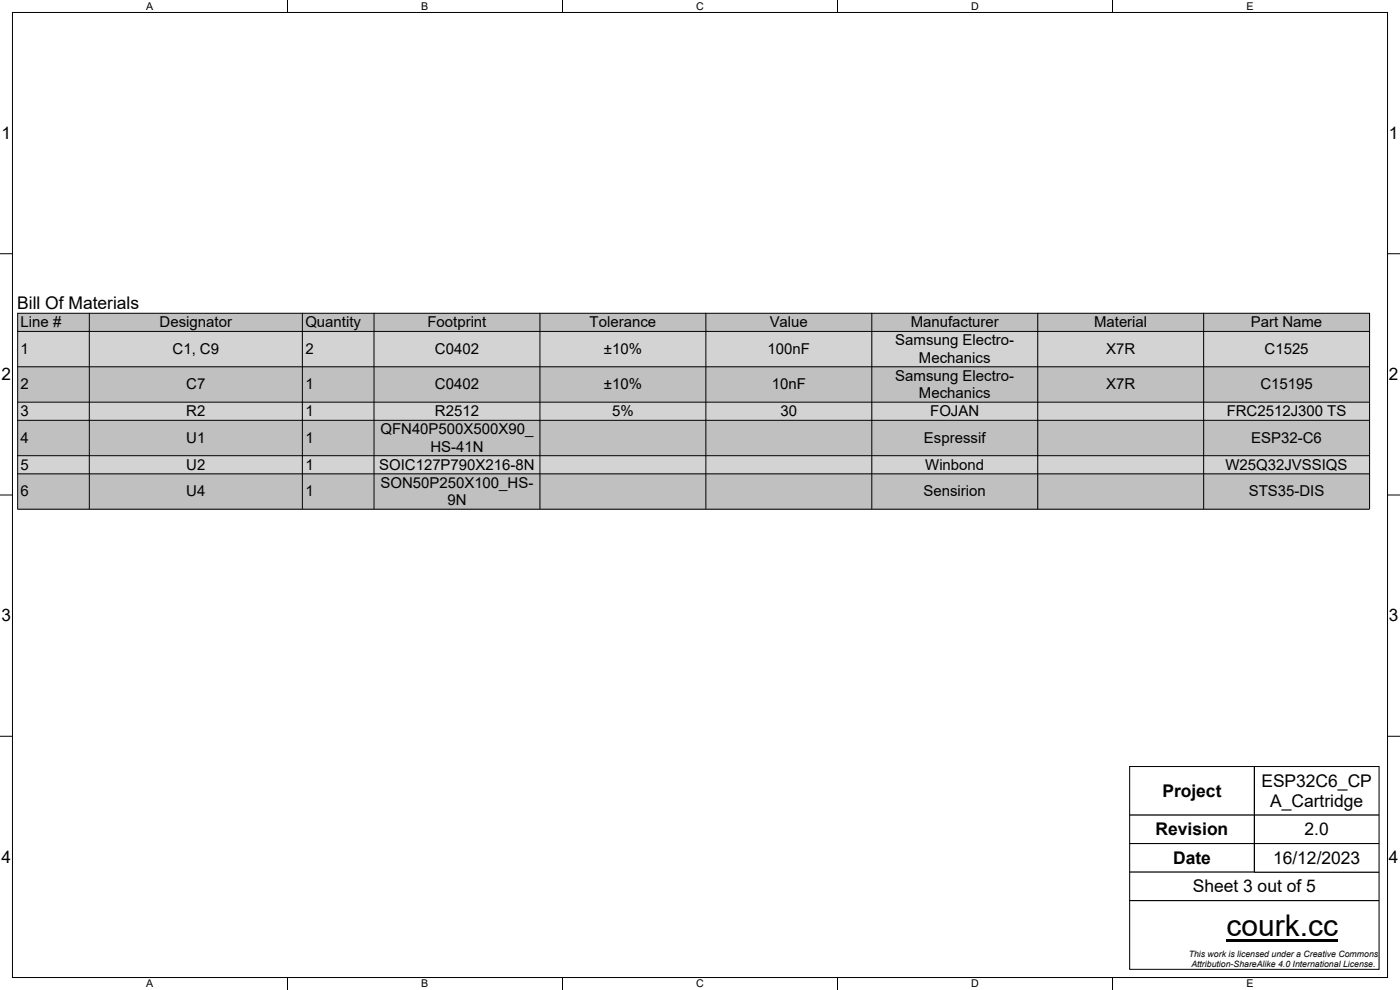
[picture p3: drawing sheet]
<svg xmlns="http://www.w3.org/2000/svg" width="297mm" height="210mm" viewBox="0 0 297 210" stroke-linecap="round" stroke-linejoin="round" font-family="sans-serif">
<defs><g id="words">
<text font-size="6.3" x="260.2" y="198.5">courk.cc</text>
<g font-size="3.7">
<text x="3.6" y="65.4">Bill Of Materials</text>
<text x="267.6" y="166.8">ESP32C6_CP</text>
<text x="246.6" y="169">Project</text>
<text x="269.5" y="171.1">A_Cartridge</text>
<text x="245.2" y="177.2">Revision</text>
<text x="276.8" y="177.2">2.0</text>
<text x="248.9" y="183.2">Date</text>
<text x="270.1" y="183.2">16/12/2023</text>
<text x="253" y="189.2">Sheet 3 out of 5</text>
</g>
<g font-size="3.6">
<text x=".3" y="29.4">1</text>
<text x="294.7" y="29.4">1</text>
<text x=".3" y="80.6">2</text>
<text x="294.7" y="80.6">2</text>
<text x=".3" y="131.8">3</text>
<text x="294.7" y="131.8">3</text>
<text x=".3" y="183">4</text>
<text x="294.7" y="183">4</text>
</g>
<g font-size="3.2">
<text x="4.4" y="69.4">Line #</text>
<text x="33.9" y="69.4">Designator</text>
<text x="64.8" y="69.4">Quantity</text>
<text x="90.7" y="69.4">Footprint</text>
<text x="125.1" y="69.4">Tolerance</text>
<text x="163.3" y="69.4">Value</text>
<text x="193.2" y="69.4">Manufacturer</text>
<text x="232.1" y="69.4">Material</text>
<text x="265.4" y="69.4">Part Name</text>
<text x="4.4" y="75.1">1</text>
<text x="36.6" y="75.1">C1, C9</text>
<text x="64.8" y="75.1">2</text>
<text x="92.3" y="75.1">C0402</text>
<text x="128.1" y="75.1">±10%</text>
<text x="162.8" y="75.1">100nF</text>
<text x="189.9" y="73.3">Samsung Electro-</text>
<text x="195" y="76.9">Mechanics</text>
<text x="234.7" y="75.1">X7R</text>
<text x="268.3" y="75.1">C1525</text>
<text x="4.4" y="82.6">2</text>
<text x="39.5" y="82.6">C7</text>
<text x="64.8" y="82.6">1</text>
<text x="92.3" y="82.6">C0402</text>
<text x="128.1" y="82.6">±10%</text>
<text x="163.7" y="82.6">10nF</text>
<text x="189.9" y="80.8">Samsung Electro-</text>
<text x="234.7" y="82.6">X7R</text>
<text x="267.4" y="82.6">C15195</text>
<text x="4.4" y="88.3">3</text>
<text x="39.5" y="88.3">R2</text>
<text x="64.8" y="88.3">1</text>
<text x="92.3" y="88.3">R2512</text>
<text x="129.9" y="88.3">5%</text>
<text x="165.6" y="88.3">30</text>
<text x="195" y="84.4">Mechanics</text>
<text x="197.3" y="88.3">FOJAN</text>
<text x="260.2" y="88.3">FRC2512J300 TS</text>
<text x="4.4" y="94">4</text>
<text x="39.5" y="94">U1</text>
<text x="64.8" y="94">1</text>
<text x="80.7" y="92.1">QFN40P500X500X90_</text>
<text x="91.3" y="95.8">HS-41N</text>
<text x="196" y="94">Espressif</text>
<text x="265.4" y="94">ESP32-C6</text>
<text x="4.4" y="99.6">5</text>
<text x="39.5" y="99.6">U2</text>
<text x="64.8" y="99.6">1</text>
<text x="80.4" y="99.6">SOIC127P790X216-8N</text>
<text x="196.3" y="99.6">Winbond</text>
<text x="260" y="99.6">W25Q32JVSSIQS</text>
<text x="4.4" y="105.3">6</text>
<text x="39.5" y="105.3">U4</text>
<text x="64.8" y="105.3">1</text>
<text x="80.7" y="103.5">SON50P250X100_HS-</text>
<text x="94.9" y="107.1">9N</text>
<text x="195.9" y="105.3">Sensirion</text>
<text x="264.9" y="105.3">STS35-DIS</text>
</g>
<g font-size="2.3">
<text x="31" y="2.1">A</text>
<text x="89.4" y="2.1">B</text>
<text x="147.7" y="2.1">C</text>
<text x="206" y="2.1">D</text>
<text x="264.4" y="2.1">E</text>
<text x="31" y="209.5">A</text>
<text x="89.4" y="209.5">B</text>
<text x="147.7" y="209.5">C</text>
<text x="206" y="209.5">D</text>
<text x="264.4" y="209.5">E</text>
</g>
<g font-size="1.9">
<text x="252.2" y="203">This work is licensed under a Creative Commons</text>
<text x="252.7" y="205.2">Attribution-ShareAlike 4.0 International License.</text>
</g>
</g></defs>
<g fill="none" stroke="#000" stroke-width=".21">
<path d="M2.6 2.6h291.8v204.8h-291.8zM61 0v2.6M119.3 0v2.6M177.7 0v2.6M236 0v2.6M0 53.8h2.6M294.4 53.8h2.6M0 105h2.6M294.4 105h2.6M0 156.2h2.6M294.4 156.2h2.6M61 207.4v2.6"/>
<path d="M119.3 207.4v2.6M177.7 207.4v2.6M236 207.4v2.6"/>
</g>
<path d="M239.7 162.7h26.3v10.1h-26.3z" fill="#fff"/>
<path d="M266.1 162.6v10.3h-26.5" fill="none" stroke="#000" stroke-width=".21"/>
<path d="M239.7 173h26.3v5.9h-26.3z" fill="#fff"/>
<path d="M239.6 172.9h26.5v6.1h-26.5" fill="none" stroke="#000" stroke-width=".21"/>
<path d="M239.7 179.1h26.3v5.8h-26.3z" fill="#fff"/>
<path d="M239.6 179h26.5v6h-26.5" fill="none" stroke="#000" stroke-width=".21"/>
<path d="M239.7 185.1h52.8v5.8h-52.8z" fill="#fff"/>
<path d="M239.6 185h53M239.6 191h53" fill="none" stroke="#000" stroke-width=".21"/>
<path d="M239.7 191.1h52.8v14.4h-52.8z" fill="#fff"/>
<path d="M239.6 191h53" fill="none" stroke="#000" stroke-width=".21"/>
<path d="M266.2 162.7h26.3v10.1h-26.3z" fill="#fff"/>
<path d="M266.1 162.6v10.3h26.5" fill="none" stroke="#000" stroke-width=".21"/>
<path d="M266.2 173h26.3v5.9h-26.3z" fill="#fff"/>
<path d="M292.6 172.9h-26.5v6.1h26.5" fill="none" stroke="#000" stroke-width=".21"/>
<path d="M266.2 179.1h26.3v5.8h-26.3z" fill="#fff"/>
<path d="M239.6 162.6h53v43h-53zM292.6 179h-26.5v6h26.5" fill="none" stroke="#000" stroke-width=".21"/>
<path d="M260.2 199.2h23.7v.4h-23.7z" fill="#000"/>
<path d="M3.7 66.5h286.8v3.8h-286.8z" fill="#c0c0c0"/>
<path d="M3.7 70.3h286.8v7.5h-286.8z" fill="#d3d3d3"/>
<path d="M3.7 77.8h286.8v7.5h-286.8z" fill="#c0c0c0"/>
<path d="M3.7 85.3h286.8v3.9h-286.8z" fill="#d3d3d3"/>
<path d="M3.7 89.2h286.8v7.5h-286.8z" fill="#c0c0c0"/>
<path d="M3.7 96.7h286.8v3.8h-286.8z" fill="#d3d3d3"/>
<path d="M3.7 100.5h286.8v7.5h-286.8z" fill="#c0c0c0"/>
<g fill="none" stroke="#000" stroke-width=".21">
<path d="M3.7 70.3h286.7M3.7 77.8h286.7M18.9 66.5v41.4M64.1 66.5v41.4M79.3 66.5v41.4M114.5 66.5v41.4M149.7 66.5v41.4M184.9 66.5v41.4M220.1 66.5v41.4M255.3 66.5v41.4M290.4 66.5h-286.7v41.4M290.5 66.5v41.4"/>
<path d="M3.7 85.3h286.7M3.7 89.2h286.7M3.7 96.7h286.7M3.7 100.5h286.7M3.7 108h286.7"/>
</g>
<use href="#words"/>
</svg>
